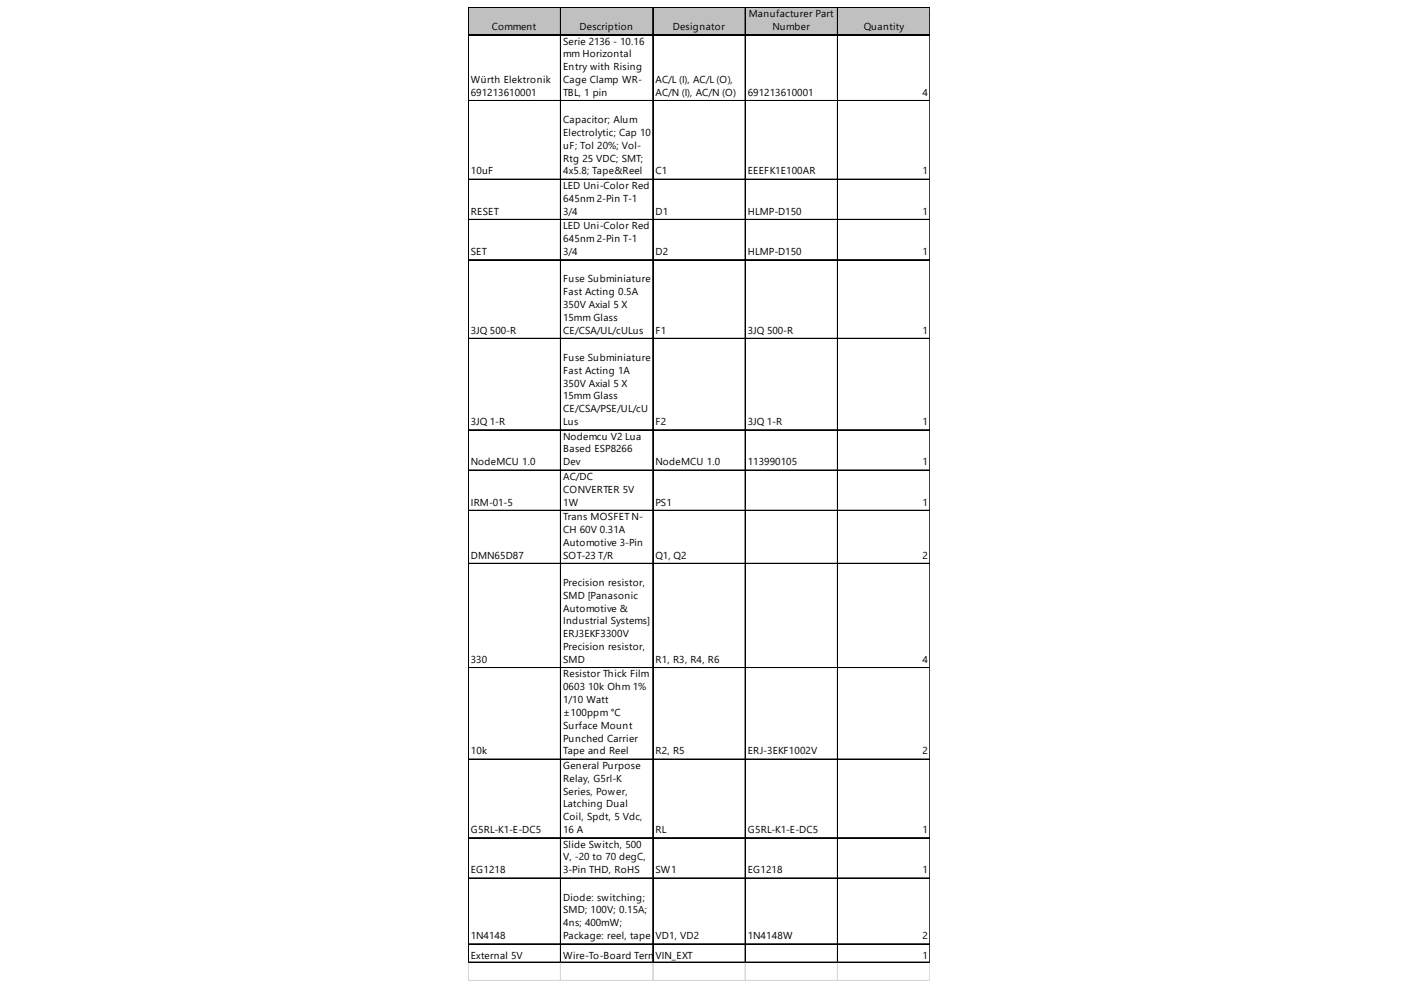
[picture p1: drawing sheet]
<svg xmlns="http://www.w3.org/2000/svg" width="297mm" height="210mm" viewBox="0 0 297 210" stroke-linecap="round" stroke-linejoin="round" font-family="sans-serif">
<defs><g id="words">
<g font-size="2.1">
<text x="158.7" y="3.6">Manufacturer Part</text>
<text x="104.3" y="6.3">Comment</text>
<text x="119.4" y="9.4">Serie 2136 - 10.16</text>
<text x="122.9" y="6.3">Description</text>
<text x="142.7" y="6.3">Designator</text>
<text x="163.8" y="6.3">Number</text>
<text x="183.2" y="6.3">Quantity</text>
<text x="99.8" y="17.6">Würth Elektronik</text>
<text x="119.4" y="12.2">mm Horizontal</text>
<text x="119.4" y="14.9">Entry with Rising</text>
<text x="119.4" y="17.6">Cage Clamp WR-</text>
<text x="139" y="17.6">AC/L (I), AC/L (O),</text>
<text x="99.8" y="20.3">691213610001</text>
<text x="119.4" y="20.3">TBL, 1 pin</text>
<text x="139" y="20.3">AC/N (I), AC/N (O)</text>
<text x="158.6" y="20.3">691213610001</text>
<text x="195.6" y="20.3">4</text>
<text x="119.4" y="26.1">Capacitor; Alum</text>
<text x="119.4" y="28.8">Electrolytic; Cap 10</text>
<text x="119.4" y="31.6">uF; Tol 20%; Vol-</text>
<text x="119.4" y="34.3">Rtg 25 VDC; SMT;</text>
<text x="99.8" y="37">10uF</text>
<text x="119.4" y="37">4x5.8; Tape&amp;Reel</text>
<text x="119.4" y="40.1">LED Uni-Color Red</text>
<text x="139" y="37">C1</text>
<text x="158.6" y="37">EEEFK1E100AR</text>
<text x="195.6" y="37">1</text>
<text x="99.8" y="45.5">RESET</text>
<text x="119.4" y="42.8">645nm 2-Pin T-1</text>
<text x="119.4" y="45.5">3/4</text>
<text x="139" y="45.5">D1</text>
<text x="158.6" y="45.5">HLMP-D150</text>
<text x="195.6" y="45.5">1</text>
<text x="119.4" y="48.6">LED Uni-Color Red</text>
<text x="119.4" y="51.3">645nm 2-Pin T-1</text>
<text x="99.8" y="54">SET</text>
<text x="119.4" y="54">3/4</text>
<text x="119.4" y="59.9">Fuse Subminiature</text>
<text x="139" y="54">D2</text>
<text x="158.6" y="54">HLMP-D150</text>
<text x="195.6" y="54">1</text>
<text x="119.4" y="62.6">Fast Acting 0.5A</text>
<text x="119.4" y="65.3">350V Axial 5 X</text>
<text x="99.8" y="70.7">3JQ 500-R</text>
<text x="119.4" y="68">15mm Glass</text>
<text x="119.4" y="70.7">CE/CSA/UL/cULus</text>
<text x="139" y="70.7">F1</text>
<text x="158.6" y="70.7">3JQ 500-R</text>
<text x="195.6" y="70.7">1</text>
<text x="119.4" y="76.5">Fuse Subminiature</text>
<text x="119.4" y="79.3">Fast Acting 1A</text>
<text x="119.4" y="82">350V Axial 5 X</text>
<text x="119.4" y="84.7">15mm Glass</text>
<text x="119.4" y="87.4">CE/CSA/PSE/UL/cU</text>
<text x="99.8" y="90.1">3JQ 1-R</text>
<text x="119.4" y="90.1">Lus</text>
<text x="119.4" y="93.2">Nodemcu V2 Lua</text>
<text x="119.4" y="95.9">Based ESP8266</text>
<text x="139" y="90.1">F2</text>
<text x="158.6" y="90.1">3JQ 1-R</text>
<text x="195.6" y="90.1">1</text>
<text x="99.8" y="98.7">NodeMCU 1.0</text>
<text x="119.4" y="98.7">Dev</text>
<text x="119.4" y="101.8">AC/DC</text>
<text x="139" y="98.7">NodeMCU 1.0</text>
<text x="158.6" y="98.7">113990105</text>
<text x="195.6" y="98.7">1</text>
<text x="99.8" y="107.2">IRM-01-5</text>
<text x="119.4" y="104.5">CONVERTER 5V</text>
<text x="119.4" y="107.2">1W</text>
<text x="139" y="107.2">PS1</text>
<text x="195.6" y="107.2">1</text>
<text x="119.4" y="110.3">Trans MOSFET N-</text>
<text x="119.4" y="113">CH 60V 0.31A</text>
<text x="99.8" y="118.4">DMN65D87</text>
<text x="119.4" y="115.7">Automotive 3-Pin</text>
<text x="119.4" y="118.4">SOT-23 T/R</text>
<text x="139" y="118.4">Q1, Q2</text>
<text x="195.6" y="118.4">2</text>
<text x="119.4" y="124.2">Precision resistor,</text>
<text x="119.4" y="127">SMD [Panasonic</text>
<text x="119.4" y="129.7">Automotive &amp;</text>
<text x="119.4" y="132.4">Industrial Systems]</text>
<text x="119.4" y="135.1">ERJ3EKF3300V</text>
<text x="119.4" y="137.8">Precision resistor,</text>
<text x="99.8" y="140.5">330</text>
<text x="119.4" y="140.5">SMD</text>
<text x="119.4" y="143.6">Resistor Thick Film</text>
<text x="139" y="140.5">R1, R3, R4, R6</text>
<text x="195.6" y="140.5">4</text>
<text x="119.4" y="146.4">0603 10k Ohm 1%</text>
<text x="119.4" y="149.1">1/10 Watt</text>
<text x="119.4" y="151.8">±100ppm °C</text>
<text x="119.4" y="154.5">Surface Mount</text>
<text x="99.8" y="159.9">10k</text>
<text x="119.4" y="157.2">Punched Carrier</text>
<text x="119.4" y="159.9">Tape and Reel</text>
<text x="139" y="159.9">R2, R5</text>
<text x="158.6" y="159.9">ERJ-3EKF1002V</text>
<text x="195.6" y="159.9">2</text>
<text x="119.4" y="163">General Purpose</text>
<text x="119.4" y="165.8">Relay, G5rl-K</text>
<text x="119.4" y="168.5">Series, Power,</text>
<text x="119.4" y="171.2">Latching Dual</text>
<text x="119.4" y="173.9">Coil, Spdt, 5 Vdc,</text>
<text x="99.8" y="176.6">G5RL-K1-E-DC5</text>
<text x="119.4" y="176.6">16 A</text>
<text x="119.4" y="179.7">Slide Switch, 500</text>
<text x="139" y="176.6">RL</text>
<text x="158.6" y="176.6">G5RL-K1-E-DC5</text>
<text x="195.6" y="176.6">1</text>
<text x="99.8" y="185.1">EG1218</text>
<text x="119.4" y="182.4">V, -20 to 70 degC,</text>
<text x="119.4" y="185.1">3-Pin THD, RoHS</text>
<text x="139" y="185.1">SW1</text>
<text x="158.6" y="185.1">EG1218</text>
<text x="195.6" y="185.1">1</text>
<text x="119.4" y="191">Diode: switching;</text>
<text x="119.4" y="193.7">SMD; 100V; 0.15A;</text>
<text x="119.4" y="196.4">4ns; 400mW;</text>
<text x="99.8" y="199.1">1N4148</text>
<text x="99.8" y="203.4">External 5V</text>
<text x="119.4" y="199.1">Package: reel, tape</text>
<text x="119.4" y="203.4">Wire-To-Board TermVIN_EXT</text>
<text x="139" y="199.1">VD1, VD2</text>
<text x="139.2" y="203.4">inal Block, 2, 150 V,</text>
<text x="158.6" y="199.1">1N4148W</text>
<text x="159" y="203.4">10 A, 30 Awg, 16 Awg, 1.4 Mm</text>
<text x="195.6" y="199.1">2</text>
<text x="195.6" y="203.4">1</text>
</g>
</g></defs>
<path d="M99.4 1.7h97.8v5.8h-97.8z" fill="#c0c0c0"/>
<g fill="none" stroke="#000" stroke-width=".21">
<path d="M99.2 1.5v202.7M99.3 1.5v202.7M99.4 1.5h97.8M99.4 1.6h97.8M99.4 7.3h97.8M99.4 7.4h97.8M118.8 1.7v202.5M118.9 1.7v202.5M138.4 1.7v202.5M138.5 1.7v202.5M158 1.7v202.5M158.1 1.7v202.5"/>
<path d="M177.5 1.7v202.5M177.6 1.7v202.5M197.1 1.7v202.5M197.2 1.7v202.5M99.4 21.3h97.8M99.4 21.4h97.8M99.4 38h97.8M99.4 38.1h97.8M99.4 46.5h97.8M99.4 46.6h97.8M99.4 55h97.8M99.4 55.1h97.8"/>
<path d="M99.4 71.7h97.8M99.4 71.8h97.8M99.4 91.1h97.8M99.4 91.2h97.8M99.4 99.6h97.8M99.4 99.7h97.8M99.4 108.2h97.8M99.4 108.3h97.8M99.4 119.4h97.8M99.4 119.5h97.8M99.4 141.5h97.8M99.4 141.6h97.8"/>
<path d="M99.4 160.9h97.8M99.4 161h97.8M99.4 177.6h97.8M99.4 177.7h97.8M99.4 186.1h97.8M99.4 186.2h97.8M99.4 200.1h97.8M99.4 200.2h97.8M99.4 204h97.8M99.4 204.1h97.8"/>
</g>
<g fill="none" stroke="#d4d4d4" stroke-width=".21">
<path d="M99.2 204.2v3.8M99.2 207.9h98M99.3 204.2v3.8M118.8 204.2v3.8M118.9 204.2v3.8M138.4 204.2v3.8M138.5 204.2v3.8M158 204.2v3.8M158.1 204.2v3.8M177.5 204.2v3.8M177.6 204.2v3.8M197.1 204.2v3.8"/>
<path d="M197.2 204.2v3.8"/>
</g>
<use href="#words"/>
</svg>
